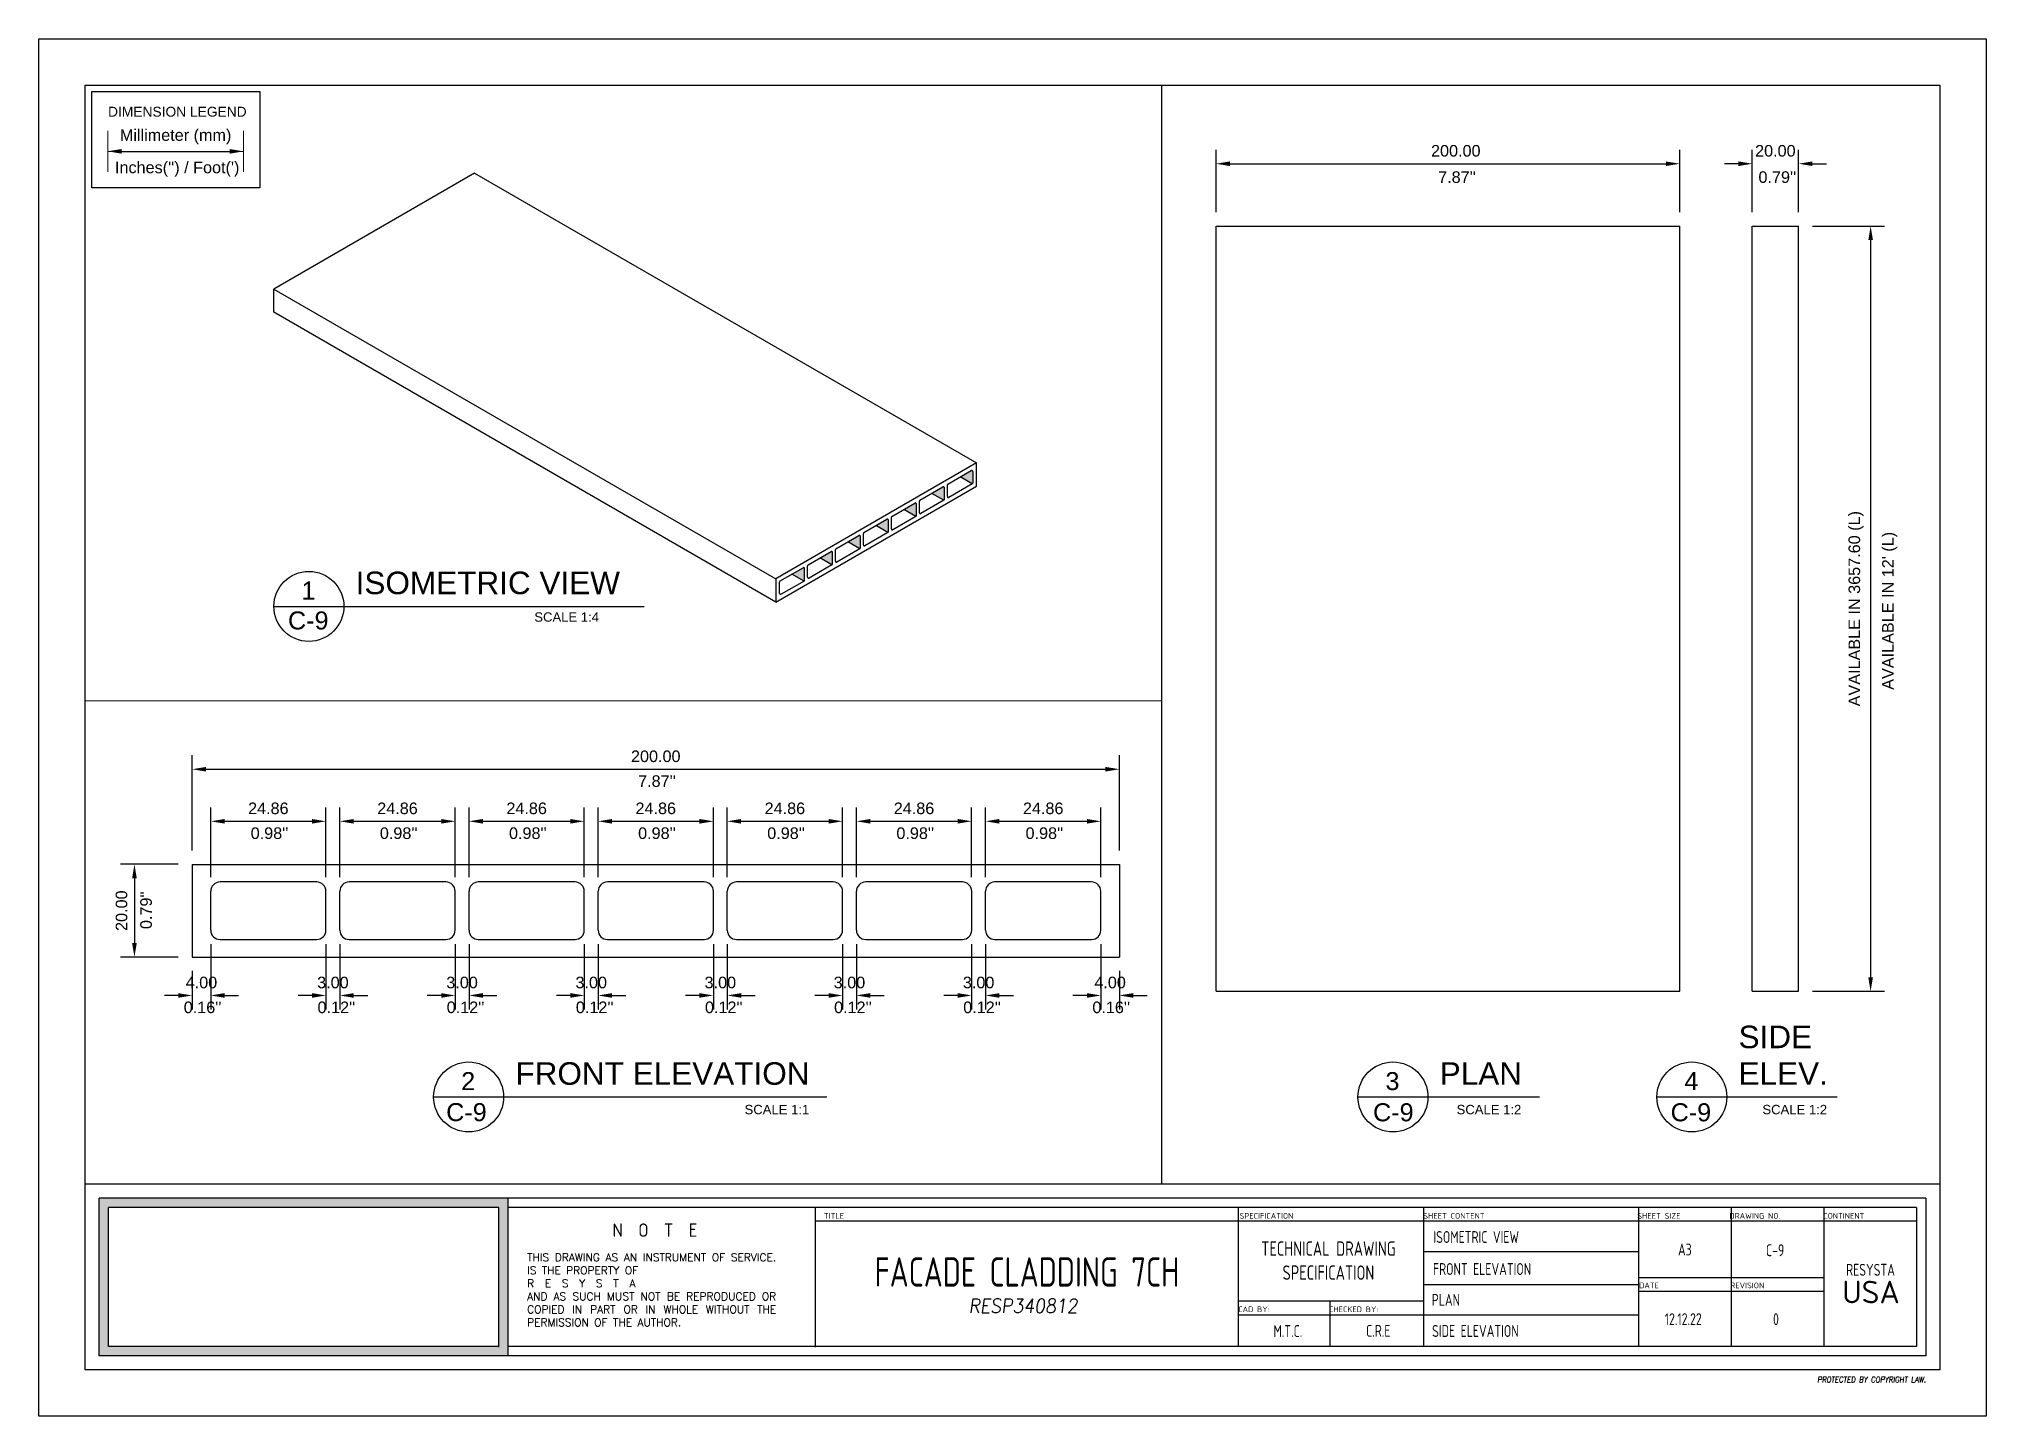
# Paper-space layout '7CH' of a CAD drawing. Header units: millimetres. Extents: x 0 to 420, y 0 to 297.
# The model-space entities are those that its viewports show. They can reach past a viewport. Long polylines and large blocks are cut down to what shows.
import ezdxf

# ---------------------------------------------------------------- set-up
doc = ezdxf.new("R2010")
doc.units = ezdxf.units.MM
doc.layers.add('DIMENSION LEGEND', color=12, linetype='Continuous')
doc.layers.add('Text', color=3, linetype='Continuous', lineweight=13)
doc.layers.add('Wall', color=4, linetype='Continuous', lineweight=30)
doc.styles.add('ARIAL', font='simplex.shx')
doc.styles.get("Standard").update_dxf_attribs({"font": 'arial.ttf'})
doc.styles.add('x2$0$WSA-text', font='romans.shx', dxfattribs={"width": 0.8, "height": 150})
doc.dimstyles.get("Standard").update_dxf_attribs({"dimtxt": 2.5, "dimasz": 3, "dimexe": 3, "dimexo": 3, "dimgap": 1.5, "dimtad": 1, "dimzin": 0, "dimdsep": 46, "dimtxsty": 'Standard', "dimcen": 0.09, "dimclrd": 1, "dimclre": 1, "dimclrt": 3, "dimadec": 0, "dimazin": 0, "dimtfac": 1, "dimtix": 1, "dimtofl": 0, "dimtmove": 0, "dimatfit": 3, "dimfxl": 1, "dimtolj": 1, "dimtzin": 0, "dimarcsym": 1})

psp = doc.layouts.new('7CH')

# ---------------------------------------------------------------- texts
at = {"color": 3}
for s, height, p in [('ISOMETRIC VIEW', 4.865576, (68.3125, 177.2551)), ('1', 3.8873, (56.6158, 176.1011)), ('C-9', 3.8873, (53.7193, 169.6453)), ('SCALE 1:4 ', 2.01948, (106.8537, 171.3122)), ('SIDE', 4.86558, (366.615, 79.3393)), ('FRONT ELEVATION', 4.865576, (102.7745, 71.4459)), ('PLAN', 4.86558, (302.152, 71.4459)), ('ELEV.', 4.86558, (366.615, 71.4459)), ('2', 3.8873, (91.0777, 70.2918)), ('3', 3.8873, (290.4552, 70.2918)), ('4', 3.8873, (354.9182, 70.2918)), ('C-9', 3.8873, (87.8398, 63.6015)), ('C-9', 3.8873, (287.7707, 63.5691)), ('C-9', 3.8873, (351.9594, 63.5691)), ('SCALE 1:1  ', 2.019484, (152.2071, 65.0945)), ('SCALE 1:2  ', 2.019484, (305.7956, 65.0945)), ('SCALE 1:2  ', 2.019484, (371.7539, 65.0945))]:
    psp.add_text(s, height=height, dxfattribs=at).set_placement(p)
at = {"color": 3, "insert": (395.1839, 26.7435), "char_height": 4.865576, "width": 218.853288, "attachment_point": 5}
psp.add_mtext('{\\fISOCPEUR|b0|i0|c0|p34;USA}', dxfattribs=at)
at = {"layer": 'Text', "style": 'x2$0$WSA-text', "oblique": 8, "width": 0.9}
for s, height, p in [('RESP340812', 3.03455, (200.5327, 22.2805)), ('PROTECTED BY COPYRIGHT LAW.', 1.210144, (383.5952, 7.2719))]:
    psp.add_text(s, height=height, dxfattribs=at).set_placement(p)
at = {"layer": 'Text', "attachment_point": 5}
for s, insert, char_height, width, style in [('{\\Fisocp|c0;  TITLE}', (170.6654, 43.1705), 1.2288, 18.306915, 'ARIAL'), ('{\\Fisocp|c0; SPECIFICATION}', (264.362, 43.1705), 1.2288, 18.306915, 'ARIAL'), ('{\\Fisocp|c0; SHEET CONTENT}', (304.7975, 43.1705), 1.2288, 18.306915, 'ARIAL'), ('{\\Fisocp|c0; SHEET SIZE}', (349.0186, 43.1705), 1.2288, 18.306915, 'ARIAL'), ('{\\Fisocp|c0; DRAWING NO.}', (369.714, 43.1705), 1.2288, 18.306915, 'ARIAL'), ('{\\Fisocp|c0; CONTINENT}', (388.9001, 43.1705), 1.2288, 18.306915, 'ARIAL'), ('{\\Fisocp|c0;  N  O  T  E}', (131.2208, 40.0962), 2.892481, 43.09278, 'ARIAL'), ('{\\Fisocp|c0;ISOMETRIC VIEW}', (310.0214, 38.6141), 2.56727, 88.826886, 'x2$0$WSA-text'), ('\\pxqj;{\\W1;\\C2;THIS DRAWING AS AN INSTRUMENT OF SERVICE. IS THE PROPERTY OF\\P\\C3;R  E  S  Y  S  T  A\\P\\C2;AND AS SUCH MUST NOT BE REPRODUCED OR COPIED IN PART OR IN WHOLE WITHOUT THE PERMISSION OF THE AUTHOR. }', (134.4066, 27.2018), 1.6836511, 58.253908, 'x2$0$WSA-text'), ('{\\Fisocp|c0;FACADE CLADDING 7CH}', (213.1205, 31.0726), 6.325285, 218.853288, 'x2$0$WSA-text'), ('{\\Fisocp|c0;TECHNICAL DRAWING SPECIFICATION}', (278.1471, 33.5181), 3.106396, 44.070299, 'x2$0$WSA-text'), ('{\\Fisocp|c0;A3 }', (355.0321, 35.9012), 2.56727, 88.826886, 'x2$0$WSA-text'), ('{\\Fisocp|c0;C-9}', (374.4998, 35.7586), 2.56727, 88.826886, 'x2$0$WSA-text'), ('{\\Fisocp|c0;FRONT ELEVATION}', (311.2786, 31.707), 2.56727, 88.826886, 'x2$0$WSA-text'), ('{\\Fisocp|c0;RESYSTA}', (395.071, 31.5391), 2.56727, 88.826886, 'x2$0$WSA-text'), ('{\\Fisocp|c0;PLAN}', (303.4794, 25.0552), 2.56727, 88.826886, 'x2$0$WSA-text'), ('{\\Fisocp|c0; DATE}', (346.8832, 28.1705), 1.2288, 18.306915, 'ARIAL'), ('{\\Fisocp|c0; REVISION}', (368.0729, 28.1705), 1.2288, 18.306915, 'ARIAL'), ('{\\Fisocp|c0; CAD BY:}', (261.676, 23.0194), 1.2288, 18.306915, 'ARIAL'), ('{\\Fisocp|c0; CHECKED BY:}', (283.1752, 23.0194), 1.2288, 18.306915, 'ARIAL'), ('{\\Fisocp|c0;12.12.22}', (354.6799, 20.9012), 2.56727, 88.826886, 'x2$0$WSA-text'), ('{\\Fisocp|c0;0}', (374.6799, 20.9012), 2.56727, 88.826886, 'x2$0$WSA-text'), ('{\\Fisocp|c0;M.T.C.}', (269.3971, 18.3275), 2.56727, 88.826886, 'x2$0$WSA-text'), ('{\\Fisocp|c0;C.R.E}', (288.8994, 18.3785), 2.56727, 88.826886, 'x2$0$WSA-text'), ('{\\Fisocp|c0;SIDE ELEVATION}', (309.8431, 18.3453), 2.56727, 88.826886, 'x2$0$WSA-text')]:
    psp.add_mtext(s, dxfattribs=dict(at, insert=insert, char_height=char_height, width=width, style=style))
at = {"layer": 'Wall', "color": 5, "insert": (14.9099, 282.369), "char_height": 2.128107, "width": 31.230696, "attachment_point": 1}
psp.add_mtext('{\\C3;DIMENSION LEGEND}', dxfattribs=at)
at = {"layer": 'Wall', "color": 3, "lineweight": 5, "char_height": 2.5, "attachment_point": 1}
for s, insert, width in [("Inches('') / Foot(')", (16.4063, 270.5441), 28.810895), ("7.87''", (301.8133, 268.4532), 8.849079), ("0.79''", (370.9087, 268.4532), 8.849079), ("7.87''", (129.2439, 138.1907), 8.849079), ("0.98''", (45.6739, 126.9592), 8.849079), ("0.98''", (73.5339, 126.9592), 8.849079), ("0.98''", (101.3939, 126.9592), 8.849079), ("0.98''", (129.2439, 126.9592), 8.849079), ("0.98''", (157.0939, 126.9592), 8.849079), ("0.98''", (184.9539, 126.9592), 8.849079), ("0.98''", (184.9539, 126.9592), 8.849079), ("0.98''", (212.8139, 126.9592), 8.849079), ("0.16''", (31.2319, 89.3999), 8.849079), ("0.12''", (60.0919, 89.3999), 8.849079), ("0.12''", (87.9519, 89.3999), 8.849079), ("0.12''", (115.8119, 89.3999), 8.849079), ("0.12''", (143.6619, 89.3999), 8.849079), ("0.12''", (171.5119, 89.3999), 8.849079), ("0.12''", (199.3719, 89.3999), 8.849079), ("0.16''", (227.2319, 89.3999), 8.849079)]:
    psp.add_mtext(s, dxfattribs=dict(at, insert=insert, width=width))
at = {"layer": 'Wall', "color": 3, "lineweight": 5, "char_height": 2.5, "attachment_point": 1, "rotation": 90}
for s, insert, width in [("\\A1;AVAILABLE IN {\\A0;12' (L)}", (397.5901, 156.6348), 67.810464), ("0.79''", (21.8517, 105.0272), 8.849079)]:
    psp.add_mtext(s, dxfattribs=dict(at, insert=insert, width=width))

msp = doc.modelspace()

# ---------------------------------------------------------------- blocks, each defined once
blk = doc.blocks.new('*D52')
at = {"layer": 'Defpoints', "color": 0, "transparency": 16777216}
for p in [(14.83, 272.76), (44.13, 272.76), (44.13, 272.76)]:
    blk.add_point(p, dxfattribs=at)
at = {"layer": 'Wall', "color": 1, "lineweight": -2, "transparency": 16777216}
blk.add_line((17.83, 272.76), (41.13, 272.76), dxfattribs=at)
at = {"layer": 'Wall', "color": 1, "transparency": 16777216}
for points in [[(17.83, 273.26), (17.83, 272.26), (14.83, 272.76)], [(41.13, 273.26), (41.13, 272.26), (44.13, 272.76)]]:
    blk.add_solid(points, dxfattribs=at)
at = {"layer": 'Wall', "color": 3, "lineweight": 5, "transparency": 16777216, "insert": (29.48, 275.9), "char_height": 2.5, "attachment_point": 5}
blk.add_mtext('\\A1;Millimeter (mm)', dxfattribs=at)
blk = doc.blocks.new('*D54')
at = {"layer": 'Defpoints', "color": 0, "transparency": 16777216}
for p in [(233.05, 139.5), (33.05, 118.99), (233.05, 118.99)]:
    blk.add_point(p, dxfattribs=at)
at = {"layer": 'Wall', "color": 1, "lineweight": -2, "transparency": 16777216}
for p, q in [((33.05, 121.99), (33.05, 142.5)), ((36.05, 139.5), (230.05, 139.5)), ((233.05, 121.99), (233.05, 142.5))]:
    blk.add_line(p, q, dxfattribs=at)
at = {"layer": 'Wall', "color": 1, "transparency": 16777216}
for points in [[(36.05, 140), (36.05, 139), (33.05, 139.5)], [(230.05, 140), (230.05, 139), (233.05, 139.5)]]:
    blk.add_solid(points, dxfattribs=at)
at = {"layer": 'Wall', "color": 3, "transparency": 16777216, "insert": (133.05, 142.28), "char_height": 2.5, "attachment_point": 5}
blk.add_mtext('\\A1;200.00', dxfattribs=at)
blk = doc.blocks.new('*D55')
at = {"layer": 'Defpoints', "color": 0, "transparency": 16777216}
for p in [(61.91, 128.27), (37.05, 113.19), (61.91, 113.19)]:
    blk.add_point(p, dxfattribs=at)
at = {"layer": 'Wall', "color": 1, "lineweight": -2, "transparency": 16777216}
for p, q in [((37.05, 116.19), (37.05, 131.27)), ((61.91, 116.19), (61.91, 131.27)), ((40.05, 128.27), (58.91, 128.27))]:
    blk.add_line(p, q, dxfattribs=at)
at = {"layer": 'Wall', "color": 1, "transparency": 16777216}
for points in [[(40.05, 128.77), (40.05, 127.77), (37.05, 128.27)], [(58.91, 128.77), (58.91, 127.77), (61.91, 128.27)]]:
    blk.add_solid(points, dxfattribs=at)
at = {"layer": 'Wall', "color": 3, "transparency": 16777216, "insert": (49.48, 131.05), "char_height": 2.5, "attachment_point": 5}
blk.add_mtext('\\A1;24.86', dxfattribs=at)
blk = doc.blocks.new('*D57')
at = {"layer": 'Defpoints', "color": 0, "transparency": 16777216}
for p in [(89.77, 128.27), (64.91, 113.19), (89.77, 113.19)]:
    blk.add_point(p, dxfattribs=at)
at = {"layer": 'Wall', "color": 1, "lineweight": -2, "transparency": 16777216}
for p, q in [((64.91, 116.19), (64.91, 131.27)), ((89.77, 116.19), (89.77, 131.27)), ((67.91, 128.27), (86.77, 128.27))]:
    blk.add_line(p, q, dxfattribs=at)
at = {"layer": 'Wall', "color": 1, "transparency": 16777216}
for points in [[(67.91, 128.77), (67.91, 127.77), (64.91, 128.27)], [(86.77, 128.77), (86.77, 127.77), (89.77, 128.27)]]:
    blk.add_solid(points, dxfattribs=at)
at = {"layer": 'Wall', "color": 3, "transparency": 16777216, "insert": (77.34, 131.05), "char_height": 2.5, "attachment_point": 5}
blk.add_mtext('\\A1;24.86', dxfattribs=at)
blk = doc.blocks.new('*D58')
at = {"layer": 'Defpoints', "color": 0, "transparency": 16777216}
for p in [(117.63, 128.27), (92.77, 113.19), (117.63, 113.19)]:
    blk.add_point(p, dxfattribs=at)
at = {"layer": 'Wall', "color": 1, "lineweight": -2, "transparency": 16777216}
for p, q in [((92.77, 116.19), (92.77, 131.27)), ((117.63, 116.19), (117.63, 131.27)), ((95.77, 128.27), (114.63, 128.27))]:
    blk.add_line(p, q, dxfattribs=at)
at = {"layer": 'Wall', "color": 1, "transparency": 16777216}
for points in [[(95.77, 128.77), (95.77, 127.77), (92.77, 128.27)], [(114.63, 128.77), (114.63, 127.77), (117.63, 128.27)]]:
    blk.add_solid(points, dxfattribs=at)
at = {"layer": 'Wall', "color": 3, "transparency": 16777216, "insert": (105.2, 131.05), "char_height": 2.5, "attachment_point": 5}
blk.add_mtext('\\A1;24.86', dxfattribs=at)
blk = doc.blocks.new('*D59')
at = {"layer": 'Defpoints', "color": 0, "transparency": 16777216}
for p in [(145.48, 128.27), (120.62, 113.19), (145.48, 113.19)]:
    blk.add_point(p, dxfattribs=at)
at = {"layer": 'Wall', "color": 1, "lineweight": -2, "transparency": 16777216}
for p, q in [((120.62, 116.19), (120.62, 131.27)), ((145.48, 116.19), (145.48, 131.27)), ((123.62, 128.27), (142.48, 128.27))]:
    blk.add_line(p, q, dxfattribs=at)
at = {"layer": 'Wall', "color": 1, "transparency": 16777216}
for points in [[(123.62, 128.77), (123.62, 127.77), (120.62, 128.27)], [(142.48, 128.77), (142.48, 127.77), (145.48, 128.27)]]:
    blk.add_solid(points, dxfattribs=at)
at = {"layer": 'Wall', "color": 3, "transparency": 16777216, "insert": (133.05, 131.05), "char_height": 2.5, "attachment_point": 5}
blk.add_mtext('\\A1;24.86', dxfattribs=at)
blk = doc.blocks.new('*D60')
at = {"layer": 'Defpoints', "color": 0, "transparency": 16777216}
for p in [(173.33, 128.27), (148.47, 113.19), (173.33, 113.19)]:
    blk.add_point(p, dxfattribs=at)
at = {"layer": 'Wall', "color": 1, "lineweight": -2, "transparency": 16777216}
for p, q in [((148.47, 116.19), (148.47, 131.27)), ((173.33, 116.19), (173.33, 131.27)), ((151.47, 128.27), (170.33, 128.27))]:
    blk.add_line(p, q, dxfattribs=at)
at = {"layer": 'Wall', "color": 1, "transparency": 16777216}
for points in [[(151.47, 128.77), (151.47, 127.77), (148.47, 128.27)], [(170.33, 128.77), (170.33, 127.77), (173.33, 128.27)]]:
    blk.add_solid(points, dxfattribs=at)
at = {"layer": 'Wall', "color": 3, "transparency": 16777216, "insert": (160.9, 131.05), "char_height": 2.5, "attachment_point": 5}
blk.add_mtext('\\A1;24.86', dxfattribs=at)
blk = doc.blocks.new('*D61')
at = {"layer": 'Defpoints', "color": 0, "transparency": 16777216}
for p in [(201.19, 128.27), (176.33, 113.19), (201.19, 113.19)]:
    blk.add_point(p, dxfattribs=at)
at = {"layer": 'Wall', "color": 1, "lineweight": -2, "transparency": 16777216}
for p, q in [((176.33, 116.19), (176.33, 131.27)), ((201.19, 116.19), (201.19, 131.27)), ((179.33, 128.27), (198.19, 128.27))]:
    blk.add_line(p, q, dxfattribs=at)
at = {"layer": 'Wall', "color": 1, "transparency": 16777216}
for points in [[(179.33, 128.77), (179.33, 127.77), (176.33, 128.27)], [(198.19, 128.77), (198.19, 127.77), (201.19, 128.27)]]:
    blk.add_solid(points, dxfattribs=at)
at = {"layer": 'Wall', "color": 3, "transparency": 16777216, "insert": (188.76, 131.05), "char_height": 2.5, "attachment_point": 5}
blk.add_mtext('\\A1;24.86', dxfattribs=at)
blk = doc.blocks.new('*D62')
at = {"layer": 'Defpoints', "color": 0, "transparency": 16777216}
for p in [(229.05, 128.27), (204.19, 113.19), (229.05, 113.19)]:
    blk.add_point(p, dxfattribs=at)
at = {"layer": 'Wall', "color": 1, "lineweight": -2, "transparency": 16777216}
for p, q in [((204.19, 116.19), (204.19, 131.27)), ((229.05, 116.19), (229.05, 131.27)), ((207.19, 128.27), (226.05, 128.27))]:
    blk.add_line(p, q, dxfattribs=at)
at = {"layer": 'Wall', "color": 1, "transparency": 16777216}
for points in [[(207.19, 128.77), (207.19, 127.77), (204.19, 128.27)], [(226.05, 128.77), (226.05, 127.77), (229.05, 128.27)]]:
    blk.add_solid(points, dxfattribs=at)
at = {"layer": 'Wall', "color": 3, "transparency": 16777216, "insert": (216.62, 131.05), "char_height": 2.5, "attachment_point": 5}
blk.add_mtext('\\A1;24.86', dxfattribs=at)
blk = doc.blocks.new('*D63')
at = {"layer": 'Defpoints', "color": 0, "transparency": 16777216}
for p in [(33.05, 118.99), (20.6, 98.99), (33.05, 98.99)]:
    blk.add_point(p, dxfattribs=at)
at = {"layer": 'Wall', "color": 1, "lineweight": -2, "transparency": 16777216}
for p, q in [((30.05, 118.99), (17.6, 118.99)), ((20.6, 115.99), (20.6, 101.99)), ((30.05, 98.99), (17.6, 98.99))]:
    blk.add_line(p, q, dxfattribs=at)
at = {"layer": 'Wall', "color": 1, "transparency": 16777216}
for points in [[(20.1, 115.99), (21.1, 115.99), (20.6, 118.99)], [(20.1, 101.99), (21.1, 101.99), (20.6, 98.99)]]:
    blk.add_solid(points, dxfattribs=at)
at = {"layer": 'Wall', "color": 3, "transparency": 16777216, "insert": (17.82, 108.99), "char_height": 2.5, "attachment_point": 5, "rotation": 90}
blk.add_mtext('\\A1;20.00', dxfattribs=at)
blk = doc.blocks.new('*D64')
at = {"layer": 'Defpoints', "color": 0, "transparency": 16777216}
for p in [(37.05, 104.79), (33.05, 98.99), (37.05, 90.71)]:
    blk.add_point(p, dxfattribs=at)
at = {"layer": 'Wall', "color": 1, "lineweight": -2, "transparency": 16777216}
for p, q in [((37.05, 101.79), (37.05, 87.71)), ((33.05, 95.99), (33.05, 87.71)), ((30.05, 90.71), (27.05, 90.71)), ((40.05, 90.71), (43.05, 90.71))]:
    blk.add_line(p, q, dxfattribs=at)
at = {"layer": 'Wall', "color": 1, "transparency": 16777216}
for points in [[(30.05, 91.21), (30.05, 90.21), (33.05, 90.71)], [(40.05, 91.21), (40.05, 90.21), (37.05, 90.71)]]:
    blk.add_solid(points, dxfattribs=at)
at = {"layer": 'Wall', "color": 3, "transparency": 16777216, "insert": (35.05, 93.49), "char_height": 2.5, "attachment_point": 5}
blk.add_mtext('\\A1;4.00', dxfattribs=at)
blk = doc.blocks.new('*D65')
at = {"layer": 'Defpoints', "color": 0, "transparency": 16777216}
for p in [(61.91, 104.79), (64.91, 104.79), (64.91, 90.71)]:
    blk.add_point(p, dxfattribs=at)
at = {"layer": 'Wall', "color": 1, "lineweight": -2, "transparency": 16777216}
for p, q in [((61.91, 101.79), (61.91, 87.71)), ((64.91, 101.79), (64.91, 87.71)), ((58.91, 90.71), (55.91, 90.71)), ((67.91, 90.71), (70.91, 90.71))]:
    blk.add_line(p, q, dxfattribs=at)
at = {"layer": 'Wall', "color": 1, "transparency": 16777216}
for points in [[(58.91, 91.21), (58.91, 90.21), (61.91, 90.71)], [(67.91, 91.21), (67.91, 90.21), (64.91, 90.71)]]:
    blk.add_solid(points, dxfattribs=at)
at = {"layer": 'Wall', "color": 3, "transparency": 16777216, "insert": (63.41, 93.49), "char_height": 2.5, "attachment_point": 5}
blk.add_mtext('\\A1;3.00', dxfattribs=at)
blk = doc.blocks.new('*D66')
at = {"layer": 'Defpoints', "color": 0, "transparency": 16777216}
for p in [(89.77, 104.79), (92.77, 104.79), (92.77, 90.71)]:
    blk.add_point(p, dxfattribs=at)
at = {"layer": 'Wall', "color": 1, "lineweight": -2, "transparency": 16777216}
for p, q in [((89.77, 101.79), (89.77, 87.71)), ((92.77, 101.79), (92.77, 87.71)), ((86.77, 90.71), (83.77, 90.71)), ((95.77, 90.71), (98.77, 90.71))]:
    blk.add_line(p, q, dxfattribs=at)
at = {"layer": 'Wall', "color": 1, "transparency": 16777216}
for points in [[(86.77, 91.21), (86.77, 90.21), (89.77, 90.71)], [(95.77, 91.21), (95.77, 90.21), (92.77, 90.71)]]:
    blk.add_solid(points, dxfattribs=at)
at = {"layer": 'Wall', "color": 3, "transparency": 16777216, "insert": (91.27, 93.49), "char_height": 2.5, "attachment_point": 5}
blk.add_mtext('\\A1;3.00', dxfattribs=at)
blk = doc.blocks.new('*D67')
at = {"layer": 'Defpoints', "color": 0, "transparency": 16777216}
for p in [(117.63, 104.79), (120.63, 104.79), (120.63, 90.71)]:
    blk.add_point(p, dxfattribs=at)
at = {"layer": 'Wall', "color": 1, "lineweight": -2, "transparency": 16777216}
for p, q in [((117.63, 101.79), (117.63, 87.71)), ((120.63, 101.79), (120.63, 87.71)), ((114.63, 90.71), (111.63, 90.71)), ((123.63, 90.71), (126.63, 90.71))]:
    blk.add_line(p, q, dxfattribs=at)
at = {"layer": 'Wall', "color": 1, "transparency": 16777216}
for points in [[(114.63, 91.21), (114.63, 90.21), (117.63, 90.71)], [(123.63, 91.21), (123.63, 90.21), (120.63, 90.71)]]:
    blk.add_solid(points, dxfattribs=at)
at = {"layer": 'Wall', "color": 3, "transparency": 16777216, "insert": (119.13, 93.49), "char_height": 2.5, "attachment_point": 5}
blk.add_mtext('\\A1;3.00', dxfattribs=at)
blk = doc.blocks.new('*D68')
at = {"layer": 'Defpoints', "color": 0, "transparency": 16777216}
for p in [(145.48, 104.79), (148.48, 104.79), (148.48, 90.71)]:
    blk.add_point(p, dxfattribs=at)
at = {"layer": 'Wall', "color": 1, "lineweight": -2, "transparency": 16777216}
for p, q in [((145.48, 101.79), (145.48, 87.71)), ((148.48, 101.79), (148.48, 87.71)), ((142.48, 90.71), (139.48, 90.71)), ((151.48, 90.71), (154.48, 90.71))]:
    blk.add_line(p, q, dxfattribs=at)
at = {"layer": 'Wall', "color": 1, "transparency": 16777216}
for points in [[(142.48, 91.21), (142.48, 90.21), (145.48, 90.71)], [(151.48, 91.21), (151.48, 90.21), (148.48, 90.71)]]:
    blk.add_solid(points, dxfattribs=at)
at = {"layer": 'Wall', "color": 3, "transparency": 16777216, "insert": (146.98, 93.49), "char_height": 2.5, "attachment_point": 5}
blk.add_mtext('\\A1;3.00', dxfattribs=at)
blk = doc.blocks.new('*D69')
at = {"layer": 'Defpoints', "color": 0, "transparency": 16777216}
for p in [(173.33, 104.79), (176.33, 104.79), (176.33, 90.71)]:
    blk.add_point(p, dxfattribs=at)
at = {"layer": 'Wall', "color": 1, "lineweight": -2, "transparency": 16777216}
for p, q in [((173.33, 101.79), (173.33, 87.71)), ((176.33, 101.79), (176.33, 87.71)), ((170.33, 90.71), (167.33, 90.71)), ((179.33, 90.71), (182.33, 90.71))]:
    blk.add_line(p, q, dxfattribs=at)
at = {"layer": 'Wall', "color": 1, "transparency": 16777216}
for points in [[(170.33, 91.21), (170.33, 90.21), (173.33, 90.71)], [(179.33, 91.21), (179.33, 90.21), (176.33, 90.71)]]:
    blk.add_solid(points, dxfattribs=at)
at = {"layer": 'Wall', "color": 3, "transparency": 16777216, "insert": (174.83, 93.49), "char_height": 2.5, "attachment_point": 5}
blk.add_mtext('\\A1;3.00', dxfattribs=at)
blk = doc.blocks.new('*D70')
at = {"layer": 'Defpoints', "color": 0, "transparency": 16777216}
for p in [(201.19, 104.79), (204.19, 104.79), (204.19, 90.71)]:
    blk.add_point(p, dxfattribs=at)
at = {"layer": 'Wall', "color": 1, "lineweight": -2, "transparency": 16777216}
for p, q in [((201.19, 101.79), (201.19, 87.71)), ((204.19, 101.79), (204.19, 87.71)), ((198.19, 90.71), (195.19, 90.71)), ((207.19, 90.71), (210.19, 90.71))]:
    blk.add_line(p, q, dxfattribs=at)
at = {"layer": 'Wall', "color": 1, "transparency": 16777216}
for points in [[(198.19, 91.21), (198.19, 90.21), (201.19, 90.71)], [(207.19, 91.21), (207.19, 90.21), (204.19, 90.71)]]:
    blk.add_solid(points, dxfattribs=at)
at = {"layer": 'Wall', "color": 3, "transparency": 16777216, "insert": (202.69, 93.49), "char_height": 2.5, "attachment_point": 5}
blk.add_mtext('\\A1;3.00', dxfattribs=at)
blk = doc.blocks.new('*D71')
at = {"layer": 'Defpoints', "color": 0, "transparency": 16777216}
for p in [(229.05, 104.79), (233.05, 98.99), (233.05, 90.71)]:
    blk.add_point(p, dxfattribs=at)
at = {"layer": 'Wall', "color": 1, "lineweight": -2, "transparency": 16777216}
for p, q in [((229.05, 101.79), (229.05, 87.71)), ((233.05, 95.99), (233.05, 87.71)), ((226.05, 90.71), (223.05, 90.71)), ((236.05, 90.71), (239.05, 90.71))]:
    blk.add_line(p, q, dxfattribs=at)
at = {"layer": 'Wall', "color": 1, "transparency": 16777216}
for points in [[(226.05, 91.21), (226.05, 90.21), (229.05, 90.71)], [(236.05, 91.21), (236.05, 90.21), (233.05, 90.71)]]:
    blk.add_solid(points, dxfattribs=at)
at = {"layer": 'Wall', "color": 3, "transparency": 16777216, "insert": (231.05, 93.49), "char_height": 2.5, "attachment_point": 5}
blk.add_mtext('\\A1;4.00', dxfattribs=at)
blk = doc.blocks.new('*D72')
at = {"layer": 'Defpoints', "color": 0, "transparency": 16777216}
for p in [(353.93, 270.09), (253.93, 256.62), (353.93, 256.62)]:
    blk.add_point(p, dxfattribs=at)
at = {"layer": 'Wall', "color": 1, "lineweight": -2, "transparency": 16777216}
for p, q in [((253.93, 259.62), (253.93, 273.09)), ((353.93, 259.62), (353.93, 273.09)), ((256.93, 270.09), (350.93, 270.09))]:
    blk.add_line(p, q, dxfattribs=at)
at = {"layer": 'Wall', "color": 1, "transparency": 16777216}
for points in [[(256.93, 270.59), (256.93, 269.59), (253.93, 270.09)], [(350.93, 270.59), (350.93, 269.59), (353.93, 270.09)]]:
    blk.add_solid(points, dxfattribs=at)
at = {"layer": 'Wall', "color": 3, "transparency": 16777216, "insert": (305.62, 272.86), "char_height": 2.5, "attachment_point": 5}
blk.add_mtext('\\A1;200.00', dxfattribs=at)
blk = doc.blocks.new('*D75')
at = {"layer": 'Defpoints', "color": 0, "transparency": 16777216}
for p in [(379.55, 270.09), (369.55, 256.62), (379.55, 256.62)]:
    blk.add_point(p, dxfattribs=at)
at = {"layer": 'Wall', "color": 1, "lineweight": -2, "transparency": 16777216}
for p, q in [((369.55, 259.62), (369.55, 273.09)), ((379.55, 259.62), (379.55, 273.09)), ((366.55, 270.09), (363.55, 270.09)), ((382.55, 270.09), (385.55, 270.09))]:
    blk.add_line(p, q, dxfattribs=at)
at = {"layer": 'Wall', "color": 1, "transparency": 16777216}
for points in [[(366.55, 270.59), (366.55, 269.59), (369.55, 270.09)], [(382.55, 270.59), (382.55, 269.59), (379.55, 270.09)]]:
    blk.add_solid(points, dxfattribs=at)
at = {"layer": 'Wall', "color": 3, "transparency": 16777216, "insert": (374.55, 272.86), "char_height": 2.5, "attachment_point": 5}
blk.add_mtext('\\A1;20.00', dxfattribs=at)
blk = doc.blocks.new('*D76')
at = {"layer": 'Defpoints', "color": 0, "transparency": 16777216}
for p in [(379.55, 256.62), (379.55, 91.62), (395.1, 91.62)]:
    blk.add_point(p, dxfattribs=at)
at = {"layer": 'Wall', "color": 1, "lineweight": -2, "transparency": 16777216}
for p, q in [((382.55, 256.62), (398.1, 256.62)), ((395.1, 253.62), (395.1, 94.62)), ((382.55, 91.62), (398.1, 91.62))]:
    blk.add_line(p, q, dxfattribs=at)
at = {"layer": 'Wall', "color": 1, "transparency": 16777216}
for points in [[(394.6, 253.62), (395.6, 253.62), (395.1, 256.62)], [(394.6, 94.62), (395.6, 94.62), (395.1, 91.62)]]:
    blk.add_solid(points, dxfattribs=at)
at = {"layer": 'Wall', "color": 3, "transparency": 16777216, "insert": (391.96, 174.12), "char_height": 2.5, "width": 42.4989, "attachment_point": 5, "rotation": 90}
blk.add_mtext('\\A1;AVAILABLE IN 3657.60 (L)', dxfattribs=at)

# ---------------------------------------------------------------- dimensions: what is measured, and where the dimension line sits
at = {"layer": 'Wall', "color": 1, "lineweight": 5}
dim = psp.add_linear_dim(base=(44.1263, 272.7565), p1=(14.8288, 272.7565), p2=(44.1263, 272.7565), text='Millimeter (mm)', dimstyle='Standard', override={"dimpost": '\\X'}, dxfattribs=at)
dim.commit()
dim.dimension.update_dxf_attribs({"geometry": '*D52', "text_midpoint": (29.4776, 275.8953)})
at = {"layer": 'Wall', "color": 5}
for base, p1, p2, override, picture, middle in [((353.9324, 270.0854), (253.9324, 256.6169), (353.9324, 256.6169), {"dimlfac": -2, "dimpost": '\\X'}, '*D72', (305.6238, 270.0854)), ((61.9145, 128.2717), (37.0545, 113.1912), (61.9145, 113.1912), {"dimlfac": -1, "dimpost": '\\X'}, '*D55', (49.4845, 128.2717)), ((89.7745, 128.2717), (64.9145, 113.1912), (89.7745, 113.1912), {"dimlfac": -1, "dimpost": '\\X'}, '*D57', (77.3445, 128.2717)), ((117.6345, 128.2717), (92.7745, 113.1912), (117.6345, 113.1912), {"dimlfac": -1, "dimpost": '\\X'}, '*D58', (105.2045, 128.2717)), ((145.4845, 128.2717), (120.6245, 113.1912), (145.4845, 113.1912), {"dimlfac": -1, "dimpost": '\\X'}, '*D59', (133.0545, 128.2717)), ((173.3345, 128.2717), (148.4745, 113.1912), (173.3345, 113.1912), {"dimlfac": -1, "dimpost": '\\X'}, '*D60', (160.9045, 128.2717)), ((201.1945, 128.2717), (176.3345, 113.1912), (201.1945, 113.1912), {"dimlfac": -1, "dimpost": '\\X'}, '*D61', (188.7645, 128.2717)), ((229.0545, 128.2717), (204.1945, 113.1912), (229.0545, 113.1912), {"dimlfac": -1, "dimpost": '\\X'}, '*D62', (216.6245, 128.2717))]:
    dim = psp.add_linear_dim(base=base, p1=p1, p2=p2, dimstyle='Standard', override=override, dxfattribs=at)
    dim.commit()
    dim.dimension.update_dxf_attribs({"geometry": picture, "text_midpoint": middle, "dimtype": 160})
for base, p1, p2, override, picture, middle in [((379.5528, 270.0854), (369.5528, 256.6169), (379.5528, 256.6169), {"dimlfac": -2, "dimpost": '\\X'}, '*D75', (374.5528, 272.8619)), ((233.0545, 139.5031), (33.0545, 118.9912), (233.0545, 118.9912), {"dimlfac": -1, "dimpost": '\\X'}, '*D54', (133.0545, 142.2796)), ((37.0545, 90.7148), (33.0545, 98.9912), (37.0545, 104.7912), {"dimlfac": -1, "dimpost": '\\X'}, '*D64', (35.0545, 93.4913)), ((64.9145, 90.7148), (61.9145, 104.7912), (64.9145, 104.7912), {"dimlfac": -1, "dimpost": '\\X'}, '*D65', (63.4145, 93.4921)), ((92.7745, 90.7148), (89.7745, 104.7912), (92.7745, 104.7912), {"dimlfac": -1, "dimpost": '\\X'}, '*D66', (91.2745, 93.4921)), ((120.6345, 90.7148), (117.6345, 104.7912), (120.6345, 104.7912), {"dimlfac": -1, "dimpost": '\\X'}, '*D67', (119.1345, 93.4921)), ((148.4845, 90.7148), (145.4845, 104.7912), (148.4845, 104.7912), {"dimlfac": -1, "dimpost": '\\X'}, '*D68', (146.9845, 93.4921)), ((176.3345, 90.7148), (173.3345, 104.7912), (176.3345, 104.7912), {"dimlfac": -1, "dimpost": '\\X'}, '*D69', (174.8345, 93.4921)), ((204.1945, 90.7148), (201.1945, 104.7912), (204.1945, 104.7912), {"dimlfac": -1, "dimpost": '\\X'}, '*D70', (202.6945, 93.4921)), ((233.0545, 90.7148), (229.0545, 104.7912), (233.0545, 98.9912), {"dimlfac": -1, "dimpost": '\\X'}, '*D71', (231.0545, 93.4913))]:
    dim = psp.add_linear_dim(base=base, p1=p1, p2=p2, dimstyle='Standard', override=override, dxfattribs=at)
    dim.commit()
    dim.dimension.update_dxf_attribs({"geometry": picture, "text_midpoint": middle})
dim = psp.add_linear_dim(base=(395.0968, 91.6169), p1=(379.5528, 256.6169), p2=(379.5528, 91.6169), angle=90, text='AVAILABLE IN 3657.60 (L)', dimstyle='Standard', override={"dimlfac": -2, "dimpost": '\\X'}, dxfattribs=at)
dim.commit()
dim.dimension.update_dxf_attribs({"geometry": '*D76', "text_midpoint": (391.958, 174.1169)})
dim = psp.add_linear_dim(base=(20.5969, 98.9912), p1=(33.0545, 118.9912), p2=(33.0545, 98.9912), angle=90, dimstyle='Standard', override={"dimlfac": -1, "dimpost": '\\X'}, dxfattribs=at)
dim.commit()
dim.dimension.update_dxf_attribs({"geometry": '*D63', "text_midpoint": (20.5969, 108.9912), "dimtype": 160})

# ---------------------------------------------------------------- hatches: boundary and pattern name
at = {"layer": 'Wall'}
h = msp.add_hatch(color=2, dxfattribs=at)
h.dxf.hatch_style = 1
h.paths.add_polyline_path([(23499.08, -6457.23, 0.57735), (23497.81, -6456.49), (23488.26, -6462), (23498.66, -6468, 0.267949), (23499.08, -6467.27)])
h.paths.add_polyline_path([(23523.21, -6443.3, 0.57735), (23521.93, -6442.56), (23512.39, -6448.07), (23522.78, -6454.07, 0.267949), (23523.21, -6453.34)])
h.paths.add_polyline_path([(23547.34, -6429.37, 0.57735), (23546.06, -6428.63), (23536.52, -6434.14), (23546.91, -6440.14, 0.267949), (23547.34, -6439.41)])
h.paths.add_polyline_path([(23571.46, -6415.44, 0.57735), (23570.19, -6414.7), (23560.65, -6420.21), (23571.04, -6426.21, 0.267949), (23571.46, -6425.48)])
h.paths.add_polyline_path([(23584.77, -6406.28), (23595.17, -6412.28, 0.267949), (23595.59, -6411.55), (23595.59, -6401.51, 0.57735), (23594.32, -6400.77)])
h.paths.add_polyline_path([(23619.72, -6387.58, 0.57735), (23618.44, -6386.84), (23608.9, -6392.35), (23619.29, -6398.35, 0.267949), (23619.72, -6397.62)])
h.paths.add_polyline_path([(23644.18, -6373.46, 0.57735), (23642.9, -6372.72), (23633.36, -6378.23), (23643.75, -6384.23, 0.267949), (23644.18, -6383.5)])

# ---------------------------------------------------------------- linework, layer by layer
for p, q in [((23997.34, -6170.29), (23997.34, -5840.29)), ((23997.34, -5840.29), (24197.34, -5840.29)), ((24197.34, -6170.29), (24197.34, -5840.29)), ((24228.58, -6170.29), (24228.58, -5840.29)), ((24228.58, -5840.29), (24248.58, -5840.29)), ((24248.58, -6170.29), (24248.58, -5840.29)), ((22639.34, -6106.08), (22839.34, -6106.08)), ((22639.34, -6106.08), (22639.34, -6126.08)), ((22839.34, -6106.08), (22839.34, -6126.08)), ((22666.2, -6109.88), (22645.34, -6109.88)), ((22694.06, -6109.88), (22673.2, -6109.88)), ((22721.92, -6109.88), (22701.06, -6109.88)), ((22749.77, -6109.88), (22728.91, -6109.88)), ((22777.62, -6109.88), (22756.76, -6109.88)), ((22805.48, -6109.88), (22784.62, -6109.88)), ((22833.34, -6109.88), (22812.48, -6109.88)), ((22643.34, -6120.28), (22643.34, -6111.88)), ((22668.2, -6120.28), (22668.2, -6111.88)), ((22671.2, -6120.28), (22671.2, -6111.88)), ((22696.06, -6120.28), (22696.06, -6111.88)), ((22699.06, -6120.28), (22699.06, -6111.88)), ((22723.92, -6120.28), (22723.92, -6111.88)), ((22726.91, -6120.28), (22726.91, -6111.88)), ((22751.77, -6120.28), (22751.77, -6111.88)), ((22754.76, -6120.28), (22754.76, -6111.88)), ((22779.62, -6120.28), (22779.62, -6111.88)), ((22782.62, -6120.28), (22782.62, -6111.88)), ((22807.48, -6120.28), (22807.48, -6111.88)), ((22810.48, -6120.28), (22810.48, -6111.88)), ((22835.34, -6120.28), (22835.34, -6111.88)), ((23214.45, -6116.09), (23041.25, -6216.09)), ((23214.45, -6116.09), (23647.47, -6366.09)), ((22645.34, -6122.28), (22666.2, -6122.28)), ((22673.2, -6122.28), (22694.06, -6122.28)), ((22701.06, -6122.28), (22721.92, -6122.28)), ((22728.91, -6122.28), (22749.77, -6122.28)), ((22756.76, -6122.28), (22777.62, -6122.28)), ((22784.62, -6122.28), (22805.48, -6122.28)), ((22812.48, -6122.28), (22833.34, -6122.28)), ((22639.34, -6126.08), (22839.34, -6126.08)), ((23997.34, -6170.29), (24197.34, -6170.29)), ((24228.58, -6170.29), (24248.58, -6170.29)), ((23041.25, -6236.09), (23041.25, -6216.09)), ((23041.25, -6216.09), (23474.26, -6466.09)), ((23474.26, -6486.09), (23041.25, -6236.09)), ((23647.47, -6366.09), (23474.26, -6466.09)), ((23647.47, -6386.09), (23647.47, -6366.09)), ((23622.74, -6384.36), (23642.9, -6372.72)), ((23644.18, -6373.46), (23644.18, -6383.5)), ((23643.75, -6384.23), (23633.36, -6378.23)), ((23474.26, -6486.09), (23647.47, -6386.09)), ((23598.61, -6398.29), (23618.44, -6386.84)), ((23619.72, -6397.62), (23619.72, -6387.58)), ((23622.32, -6395.13), (23622.32, -6385.1)), ((23643.75, -6384.23), (23623.59, -6395.87)), ((23619.29, -6398.35), (23608.9, -6392.35)), ((23574.49, -6412.22), (23594.32, -6400.77)), ((23598.19, -6409.06), (23598.19, -6399.03)), ((23619.29, -6398.35), (23599.46, -6409.8)), ((23595.59, -6411.55), (23595.59, -6401.51)), ((23595.17, -6412.28), (23584.77, -6406.28)), ((23574.06, -6422.99), (23574.06, -6412.96)), ((23595.17, -6412.28), (23575.34, -6423.73)), ((23550.36, -6426.15), (23570.19, -6414.7)), ((23571.46, -6425.48), (23571.46, -6415.44)), ((23571.04, -6426.21), (23560.65, -6420.21)), ((23526.23, -6440.08), (23546.06, -6428.63)), ((23547.34, -6439.41), (23547.34, -6429.37)), ((23549.93, -6436.92), (23549.93, -6426.89)), ((23571.04, -6426.21), (23551.21, -6437.66)), ((23546.91, -6440.14), (23536.52, -6434.14)), ((23502.1, -6454.01), (23521.93, -6442.56)), ((23525.81, -6450.85), (23525.81, -6440.82)), ((23546.91, -6440.14), (23527.08, -6451.59)), ((23523.21, -6453.34), (23523.21, -6443.3)), ((23522.78, -6454.07), (23512.39, -6448.07)), ((23501.68, -6464.78), (23501.68, -6454.75)), ((23522.78, -6454.07), (23502.95, -6465.52)), ((23477.98, -6467.94), (23497.81, -6456.49)), ((23499.08, -6467.27), (23499.08, -6457.23)), ((23498.66, -6468), (23488.26, -6462)), ((23474.26, -6466.09), (23474.26, -6486.09)), ((23477.55, -6478.71), (23477.55, -6468.68)), ((23498.66, -6468), (23478.83, -6479.45))]:
    msp.add_line(p, q, dxfattribs=at)
for centre, radius, start, end in [((22645.34, -6111.88), 2, 90, 180), ((22666.2, -6111.88), 2, 0, 90), ((22673.2, -6111.88), 2, 90, 180), ((22694.06, -6111.88), 2, 0, 90), ((22701.06, -6111.88), 2, 90, 180), ((22721.92, -6111.88), 2, 0, 90), ((22728.91, -6111.88), 2, 90, 180), ((22749.77, -6111.88), 2, 0, 90), ((22756.76, -6111.88), 2, 90, 180), ((22777.62, -6111.88), 2, 0, 90), ((22784.62, -6111.88), 2, 90, 180), ((22805.48, -6111.88), 2, 0, 90), ((22812.48, -6111.88), 2, 90, 180), ((22833.34, -6111.88), 2, 0, 90), ((22645.34, -6120.28), 2, 180, 270), ((22666.2, -6120.28), 2, 270, 0), ((22673.2, -6120.28), 2, 180, 270), ((22694.06, -6120.28), 2, 270, 0), ((22701.06, -6120.28), 2, 180, 270), ((22721.92, -6120.28), 2, 270, 0), ((22728.91, -6120.28), 2, 180, 270), ((22749.77, -6120.28), 2, 270, 0), ((22756.76, -6120.28), 2, 180, 270), ((22777.62, -6120.28), 2, 270, 0), ((22784.62, -6120.28), 2, 180, 270), ((22805.48, -6120.28), 2, 270, 0), ((22812.48, -6120.28), 2, 180, 270), ((22833.34, -6120.28), 2, 270, 0), ((23643.33, -6373.46), 0.85, 0, 120), ((23643.33, -6383.5), 0.85, 300, 0), ((23618.87, -6387.58), 0.85, 0, 120), ((23623.17, -6385.1), 0.85, 120, 180), ((23623.17, -6395.13), 0.85, 180, 300), ((23594.74, -6401.51), 0.85, 0, 120), ((23599.04, -6399.03), 0.85, 120, 180), ((23618.87, -6397.62), 0.85, 300, 0), ((23599.04, -6409.06), 0.85, 180, 300), ((23574.91, -6412.96), 0.85, 120, 180), ((23594.74, -6411.55), 0.85, 300, 0), ((23570.61, -6415.44), 0.85, 0, 120), ((23570.61, -6425.48), 0.85, 300, 0), ((23574.91, -6422.99), 0.85, 180, 300), ((23546.49, -6429.37), 0.85, 0, 120), ((23550.78, -6426.89), 0.85, 120, 180), ((23550.78, -6436.92), 0.85, 180, 300), ((23522.36, -6443.3), 0.85, 0, 120), ((23526.66, -6440.82), 0.85, 120, 180), ((23546.49, -6439.41), 0.85, 300, 0), ((23526.66, -6450.85), 0.85, 180, 300), ((23502.53, -6454.75), 0.85, 120, 180), ((23522.36, -6453.34), 0.85, 300, 0), ((23498.23, -6457.23), 0.85, 0, 120), ((23478.4, -6468.68), 0.85, 120, 180), ((23498.23, -6467.27), 0.85, 300, 0), ((23502.53, -6464.78), 0.85, 180, 300), ((23478.4, -6478.71), 0.85, 180, 300)]:
    msp.add_arc(centre, radius, start, end, dxfattribs=at)

# ---------------------------------------------------------------- hatches: boundary and pattern name
at = {"layer": 'Wall', "transparency": 33554636}
h = psp.add_hatch(color=3, dxfattribs=at)
h.dxf.hatch_style = 1
h.paths.add_polyline_path([(13.0001, 47), (13.0001, 13), (101.2312, 13), (101.2312, 47)])
h.paths.add_polyline_path([(99.2312, 45), (15.0001, 45), (15.0001, 15), (99.2312, 15)], flags=16)

# ---------------------------------------------------------------- linework, layer by layer
at = {"color": 1}
for p, q in [((50.6806, 174.6209), (130.5142, 174.6209)), ((85.1426, 68.8117), (169.9516, 68.8117)), ((284.52, 68.8117), (323.6713, 68.8117)), ((348.983, 68.8117), (387.896, 68.8117))]:
    psp.add_line(p, q, dxfattribs=at)
for centre in [(58.2284, 174.6209), (92.6904, 68.8117), (292.0679, 68.8117), (356.5309, 68.8117)]:
    psp.add_circle(centre, 7.5478, dxfattribs=at)
at = {"layer": 'DIMENSION LEGEND', "color": 20}
psp.add_lwpolyline([(11.4052, 285.6672), (47.6129, 285.6672), (47.6129, 264.882), (11.4052, 264.882)], close=True, dxfattribs=at)
at = {"layer": 'Wall', "color": 5}
for p, q in [((242.2204, 50), (242.2204, 287)), ((407.0001, 47), (13.0001, 47))]:
    psp.add_line(p, q, dxfattribs=at)
at = {"layer": 'Wall', "color": 1, "lineweight": 5}
for p, q in [((14.8288, 268.328), (14.8288, 277.185)), ((44.1263, 268.328), (44.1263, 277.185)), ((14.8288, 272.7565), (44.1263, 272.7565))]:
    psp.add_line(p, q, dxfattribs=at)
at = {"layer": 'Wall', "color": 1}
for p, q in [((410.0001, 50), (10.0001, 50)), ((345.0001, 42), (167.4812, 42)), ((405.0001, 42), (345.0001, 42)), ((298.7501, 35.468), (345.0001, 35.468)), ((298.7501, 28.3809), (345.0001, 28.3809)), ((345.0001, 26.9164), (385.0001, 26.9164)), ((258.7501, 21.8489), (298.7501, 21.8489)), ((298.7501, 21.8489), (345.0001, 21.8489))]:
    psp.add_line(p, q, dxfattribs=at)
at = {"layer": 'Wall'}
for p, q in [((101.2312, 13), (101.2312, 47)), ((99.2312, 14.89), (99.2312, 45)), ((167.4812, 14.89), (167.4812, 44.89)), ((258.7501, 15), (258.7501, 45)), ((298.7501, 15), (298.7501, 45)), ((345.0001, 45), (345.0001, 15)), ((365.0001, 45), (365.0001, 15)), ((385.0001, 45), (385.0001, 15)), ((345.0001, 29.9164), (385.0001, 29.9164)), ((258.7501, 24.8489), (298.7501, 24.8489)), ((278.4801, 24.8489), (278.4801, 15))]:
    psp.add_line(p, q, dxfattribs=at)
at = {"layer": 'Wall', "color": 4}
for p, q in [((99.2312, 45), (15.0001, 45)), ((405.0001, 45), (101.2312, 45))]:
    psp.add_line(p, q, dxfattribs=at)
at = {"layer": 'Wall', "color": 5}
for points in [[(0.0001, 297), (420.0001, 297), (420.0001, 0), (0.0001, 0), (0.0001, 297)], [(407.0001, 47), (407.0001, 13), (13.0001, 13), (13.0001, 47)]]:
    psp.add_lwpolyline(points, dxfattribs=at)
at = {"layer": 'Wall', "color": 1}
psp.add_lwpolyline([(10.0001, 287), (410.0001, 287), (410.0001, 10), (10.0001, 10)], close=True, dxfattribs=at)
at = {"layer": 'Wall', "color": 5}
psp.add_lwpolyline([(10.0001, 287), (410.0001, 287), (410.0001, 50), (10.0001, 50)], close=True, dxfattribs=at)
at = {"layer": 'Wall', "color": 4}
for points in [[(99.2312, 15), (15.0001, 15), (15.0001, 45)], [(405.0001, 45), (405.0001, 15), (101.2312, 15)]]:
    psp.add_lwpolyline(points, dxfattribs=at)

psp.set_redraw_order([(e.dxf.handle, doc.entitydb.next_handle()) for e in psp.query("TEXT MTEXT ATTDEF DIMENSION ARC_DIMENSION")])  # texts and dimensions are drawn at this point

# ---------------------------------------------------------------- viewports
at = {"layer": 'Wall', "color": 5}
psp.add_viewport(center=(126.1102, 220.6233), size=(232.2203, 132.753471), view_center_point=(23342.9672, -6305.8617), view_height=531.013883, dxfattribs=at)
for center, size, view_center_point, view_height, status in [((326.1102, 168.5), (167.7797, 237), (24141.6934, -6016.5214), 474, 3), ((126.1102, 102.1233), (232.2203, 104.246529), (22732.3946, -6122.9434), 104.246529, 4)]:
    psp.add_viewport(center=center, size=size, view_center_point=view_center_point, view_height=view_height, status=status, dxfattribs=at)

doc.saveas('drawing.dxf')
